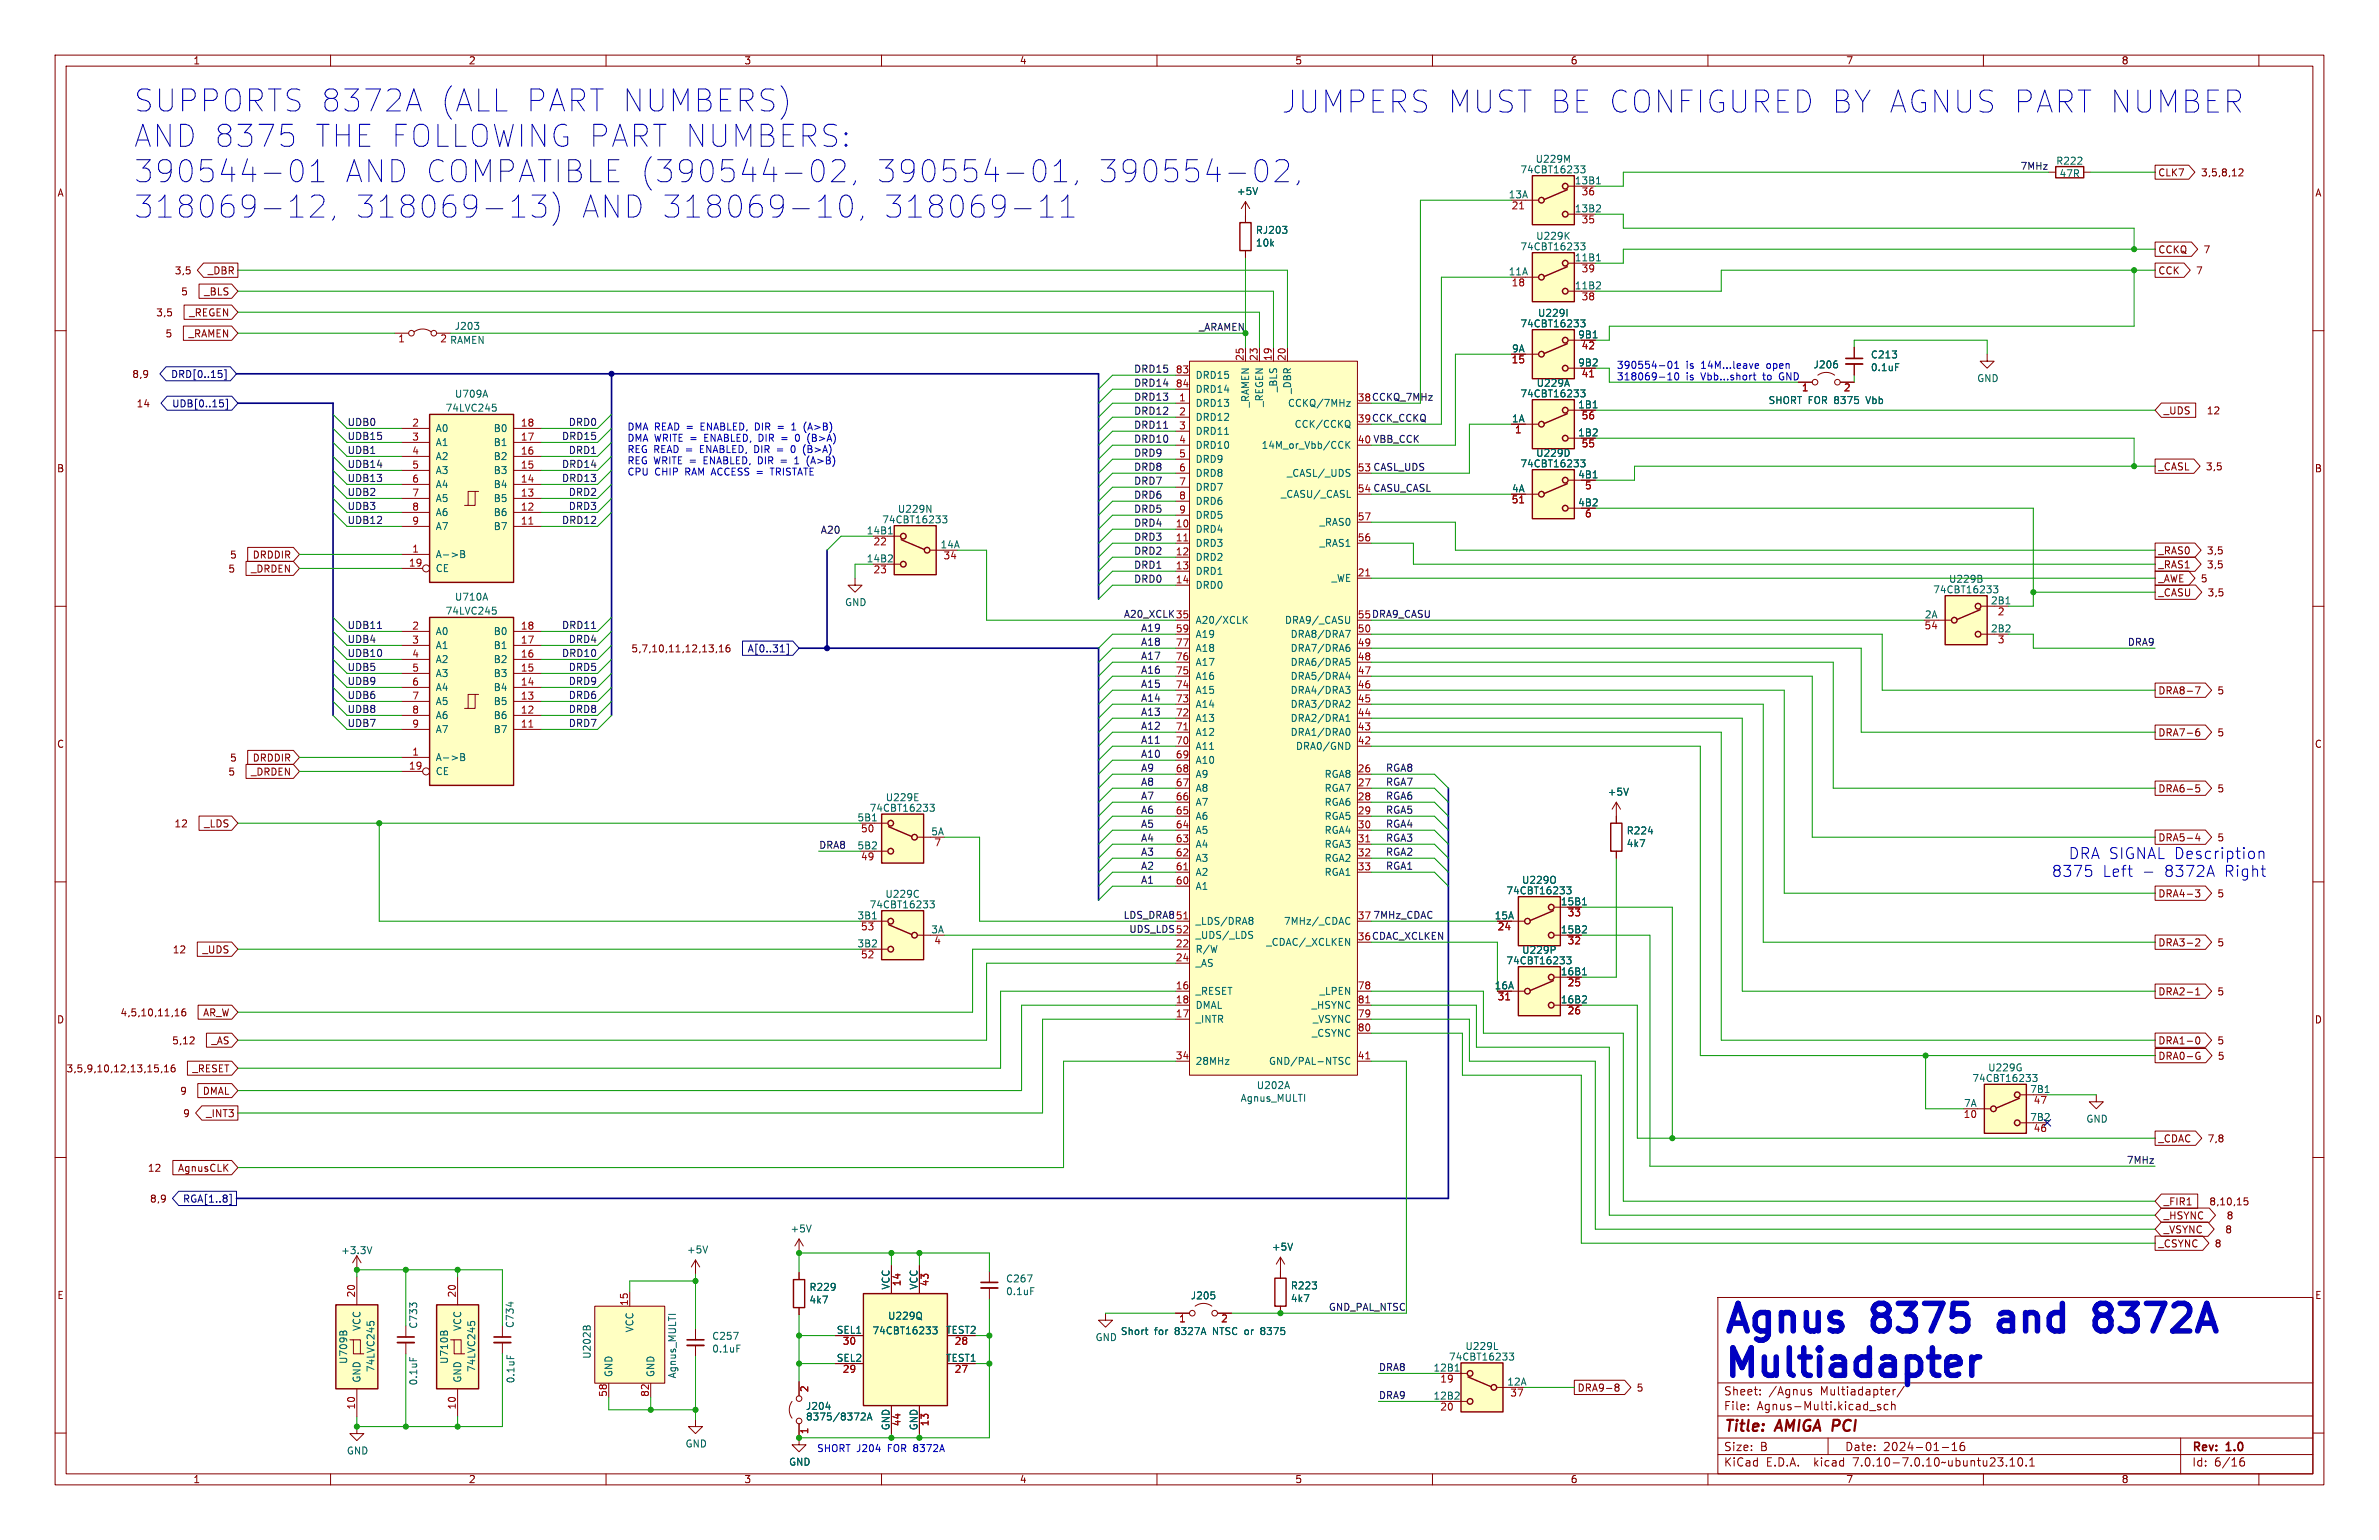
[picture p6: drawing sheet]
<svg xmlns="http://www.w3.org/2000/svg" width="432mm" height="279mm" viewBox="0 0 432 279" stroke-linecap="round" stroke-linejoin="round" font-family="sans-serif">
<defs><g id="words">
<g font-size="7" fill="#0000c2">
<text x="312.7" y="242.1">Agnus</text>
<text x="340.4" y="242.1">8375</text>
<text x="365.3" y="242.1">and</text>
<text x="384.7" y="242.1">8372A</text>
<text x="312.7" y="250.2">Multiadapter</text>
</g>
<g font-size="5.6" fill="#0000c2">
<text x="24.1" y="20.6">SUPPORTS 8372A</text>
<text x="79.1" y="20.6">(ALL PART NUMBERS)</text>
<text x="232.4" y="20.8">JUMPERS MUST BE CONFIGURED BY AGNUS PART NUMBER</text>
<text x="24.1" y="27">AND 8375</text>
<text x="56.3" y="27">THE FOLLOWING PART NUMBERS:</text>
<text x="24.1" y="33.5">390544-01</text>
<text x="62.1" y="33.5">AND COMPATIBLE (390544-02,</text>
<text x="157.6" y="33.5">390554-01,</text>
<text x="197.5" y="33.5">390554-02,</text>
<text x="24.1" y="39.9">318069-12,</text>
<text x="64" y="39.9">318069-13)</text>
<text x="104.7" y="39.9">AND 318069-10,</text>
<text x="158.9" y="39.9">318069-11</text>
</g>
<g font-size="2.8" fill="#0000c2">
<text x="372.4" y="159.3">8375</text>
<text x="375.5" y="156">DRA SIGNAL Description</text>
<text x="381.7" y="159.3">Left</text>
<text x="393" y="159.3">8372A</text>
<text x="403.9" y="159.3">Right</text>
</g>
<g font-size="2.8" fill="#840000">
<text x="312.8" y="260.3">Title:</text>
<text x="322.5" y="260.3">AMIGA PCI</text>
</g>
<g font-size="2.1" fill="#840000">
<text x="312.8" y="256.1">File:</text>
<text x="312.8" y="253.4">Sheet:</text>
<text x="318.9" y="256.1">Agnus-Multi.kicad_sch</text>
<text x="321" y="253.4">/Agnus</text>
<text x="330.5" y="253.4">Multiadapter/</text>
<text x="312.8" y="263.5">Size:</text>
<text x="319.5" y="263.5">B</text>
<text x="334.8" y="263.5">Date:</text>
<text x="341.8" y="263.5">2024-01-16</text>
<text x="397.8" y="263.7">Rev:</text>
<text x="404.2" y="263.7">1.0</text>
<text x="312.8" y="266.3">KiCad</text>
<text x="320.5" y="266.3">E.D.A.</text>
<text x="329.4" y="266.3">kicad</text>
<text x="336.6" y="266.3">7.0.10-7.0.10~ubuntu23.10.1</text>
<text x="397.8" y="266.3">Id:</text>
<text x="401.9" y="266.3">6/16</text>
</g>
<g font-size="1.8" fill="#840000">
<text x="35" y="11.9">1</text>
<text x="85" y="11.9">2</text>
<text x="135" y="11.9">3</text>
<text x="185" y="11.9">4</text>
<text x="235" y="11.9">5</text>
<text x="285" y="11.9">6</text>
<text x="335" y="11.9">7</text>
<text x="385" y="11.9">8</text>
<text x="10.3" y="35.9">A</text>
<text x="391.6" y="32.2">CLK7</text>
<text x="399.4" y="32.2">3,5,8,12</text>
<text x="420.1" y="35.9">A</text>
<text x="391.6" y="46.2">CCKQ</text>
<text x="399.9" y="46.2">7</text>
<text x="31.6" y="50">3,5</text>
<text x="32.8" y="53.8">5</text>
<text x="37" y="53.8">_BLS</text>
<text x="37.6" y="50">_DBR</text>
<text x="391.6" y="50">CCK</text>
<text x="398.5" y="50">7</text>
<text x="28.3" y="57.6">3,5</text>
<text x="34.2" y="57.6">_REGEN</text>
<text x="29.9" y="61.4">5</text>
<text x="34.1" y="61.4">_RAMEN</text>
<text x="23.9" y="68.8">8,9</text>
<text x="24.7" y="74.1">14</text>
<text x="392.6" y="75.4">_UDS</text>
<text x="400.5" y="75.4">12</text>
<text x="10.3" y="85.9">B</text>
<text x="391.6" y="85.6">_CASL</text>
<text x="400.3" y="85.5">3,5</text>
<text x="420.1" y="85.9">B</text>
<text x="41.7" y="101.5">5</text>
<text x="45.8" y="101.5">DRDDIR</text>
<text x="391.6" y="100.8">_RAS0</text>
<text x="400.5" y="100.8">3,5</text>
<text x="41.4" y="104.1">5</text>
<text x="45.5" y="104.1">_DRDEN</text>
<text x="391.6" y="103.3">_RAS1</text>
<text x="391.6" y="105.9">_AWE</text>
<text x="399.4" y="105.9">5</text>
<text x="400.5" y="103.3">3,5</text>
<text x="391.6" y="108.4">_CASU</text>
<text x="400.6" y="108.4">3,5</text>
<text x="114.5" y="118.6">5,7,10,11,12,13,16</text>
<text x="391.6" y="126.2">DRA8-7</text>
<text x="402.4" y="126.2">5</text>
<text x="10.3" y="135.9">C</text>
<text x="391.6" y="133.8">DRA7-6</text>
<text x="402.4" y="133.8">5</text>
<text x="420.1" y="135.9">C</text>
<text x="41.4" y="140.9">5</text>
<text x="41.7" y="138.4">5</text>
<text x="45.5" y="140.9">_DRDEN</text>
<text x="45.8" y="138.4">DRDDIR</text>
<text x="391.6" y="144">DRA6-5</text>
<text x="402.4" y="144">5</text>
<text x="31.6" y="150.3">12</text>
<text x="37" y="150.3">_LDS</text>
<text x="391.6" y="152.9">DRA5-4</text>
<text x="402.4" y="152.8">5</text>
<text x="391.6" y="163">DRA4-3</text>
<text x="402.4" y="163">5</text>
<text x="31.3" y="173.2">12</text>
<text x="36.7" y="173.2">_UDS</text>
<text x="391.6" y="171.9">DRA3-2</text>
<text x="402.4" y="171.9">5</text>
<text x="10.3" y="185.9">D</text>
<text x="21.8" y="184.6">4,5,10,11,16</text>
<text x="36.8" y="184.6">AR_W</text>
<text x="391.6" y="180.8">DRA2-1</text>
<text x="402.4" y="180.8">5</text>
<text x="420.1" y="185.9">D</text>
<text x="31.1" y="189.7">5,12</text>
<text x="38.3" y="189.7">_AS</text>
<text x="391.6" y="189.7">DRA1-0</text>
<text x="402.4" y="189.7">5</text>
<text x="12" y="194.8">3,5,9,10,12,13,15,16</text>
<text x="34.8" y="194.8">_RESET</text>
<text x="391.6" y="192.5">DRA0-G</text>
<text x="402.4" y="192.5">5</text>
<text x="32.6" y="198.8">9</text>
<text x="33.1" y="202.9">9</text>
<text x="36.7" y="198.8">DMAL</text>
<text x="37.3" y="202.9">_INT3</text>
<text x="391.6" y="207.5">_CDAC</text>
<text x="400.6" y="207.5">7,8</text>
<text x="26.7" y="212.8">12</text>
<text x="32.2" y="212.8">AgnusCLK</text>
<text x="27.1" y="218.4">8,9</text>
<text x="392.6" y="221.4">_HSYNC</text>
<text x="392.6" y="218.9">_FIR1</text>
<text x="400.9" y="218.9">8,10,15</text>
<text x="404.1" y="221.4">8</text>
<text x="391.6" y="226.5">_CSYNC</text>
<text x="392.6" y="224">_VSYNC</text>
<text x="401.9" y="226.5">8</text>
<text x="403.8" y="224">8</text>
<text x="10.3" y="235.9">E</text>
<text x="420.1" y="235.9">E</text>
<text x="286.2" y="252.7">DRA9-8</text>
<text x="297" y="252.7">5</text>
<text x="35" y="269.3">1</text>
<text x="85" y="269.3">2</text>
<text x="135" y="269.3">3</text>
<text x="185" y="269.3">4</text>
<text x="235" y="269.3">5</text>
<text x="285" y="269.3">6</text>
<text x="335" y="269.3">7</text>
<text x="385" y="269.3">8</text>
</g>
<g font-size="1.8" fill="#006464">
<text x="278.6" y="29.7">U229M</text>
<text x="224.4" y="35.6">+5V</text>
<text x="275.9" y="31.7">74CBT16233</text>
<text x="285.7" y="33.5">13B1</text>
<text x="373.1" y="30.1">R222</text>
<text x="373.7" y="32.4">47R</text>
<text x="273.7" y="36.1">13A</text>
<text x="285.7" y="38.6">13B2</text>
<text x="227.8" y="42.6">RJ203</text>
<text x="227.8" y="44.9">10k</text>
<text x="275.9" y="45.6">74CBT16233</text>
<text x="278.7" y="43.7">U229K</text>
<text x="285.7" y="47.5">11B1</text>
<text x="273.7" y="50">11A</text>
<text x="285.7" y="52.6">11B2</text>
<text x="275.9" y="59.6">74CBT16233</text>
<text x="279.1" y="57.7">U229I</text>
<text x="79.8" y="62.4">2 RAMEN</text>
<text x="82.4" y="60">J203</text>
<text x="274.3" y="64">9A</text>
<text x="286.3" y="61.5">9B1</text>
<text x="339.5" y="65.2">C213</text>
<text x="216.9" y="68.9">DRD15</text>
<text x="216.9" y="71.5">DRD14</text>
<text x="232" y="71.2" transform="rotate(-90 232 71.2)">_BLS</text>
<text x="234.5" y="71.5" transform="rotate(-90 234.5 71.5)">_DBR</text>
<text x="278.8" y="70.4">U229A</text>
<text x="286.3" y="66.5">9B2</text>
<text x="329.1" y="67">J206</text>
<text x="339.5" y="67.5">0.1uF</text>
<text x="358.8" y="69.5">GND</text>
<text x="80.8" y="74.9">74LVC245</text>
<text x="82.5" y="72.3">U709A</text>
<text x="216.9" y="74">DRD13</text>
<text x="216.9" y="76.6">DRD12</text>
<text x="226.9" y="74" transform="rotate(-90 226.9 74)">_RAMEN</text>
<text x="229.5" y="73.9" transform="rotate(-90 229.5 73.9)">_REGEN</text>
<text x="233.7" y="74">CCKQ/7MHz</text>
<text x="234.9" y="77.8">CCK/CCKQ</text>
<text x="274.3" y="76.7">1A</text>
<text x="275.9" y="72.3">74CBT16233</text>
<text x="286.3" y="74.2">1B1</text>
<text x="320.9" y="73.5">SHORT FOR 8375</text>
<text x="339.1" y="73.5">Vbb</text>
<text x="79" y="78.6">A0</text>
<text x="79" y="81.1">A1</text>
<text x="79" y="83.7">A2</text>
<text x="89.5" y="83.7">B2</text>
<text x="89.5" y="81.1">B1</text>
<text x="89.5" y="78.6">B0</text>
<text x="216.9" y="79.1">DRD11</text>
<text x="216.9" y="81.6">DRD10</text>
<text x="228.9" y="81.6">14M_or_Vbb/CCK</text>
<text x="278.7" y="83.1">U229D</text>
<text x="286.3" y="79.2">1B2</text>
<text x="79" y="86.2">A3</text>
<text x="79" y="88.7">A4</text>
<text x="89.5" y="88.7">B4</text>
<text x="89.5" y="86.2">B3</text>
<text x="216.9" y="84.2">DRD9</text>
<text x="216.9" y="86.7">DRD8</text>
<text x="216.9" y="89.3">DRD7</text>
<text x="233.5" y="86.7">_CASL/_UDS</text>
<text x="274.3" y="89.4">4A</text>
<text x="275.9" y="85">74CBT16233</text>
<text x="286.3" y="86.9">4B1</text>
<text x="79" y="91.3">A5</text>
<text x="79" y="93.8">A6</text>
<text x="89.5" y="93.8">B6</text>
<text x="89.5" y="91.3">B5</text>
<text x="160" y="95.2">74CBT16233</text>
<text x="162.9" y="93.2">U229N</text>
<text x="216.9" y="91.8">DRD6</text>
<text x="216.9" y="94.3">DRD5</text>
<text x="232.4" y="90.5">_CASU/_CASL</text>
<text x="239.4" y="95.6">_RAS0</text>
<text x="286.3" y="91.9">4B2</text>
<text x="79" y="101.4">A-&gt;B</text>
<text x="79" y="96.4">A7</text>
<text x="89.5" y="96.4">B7</text>
<text x="157.2" y="97">14B1</text>
<text x="170.6" y="99.6">14A</text>
<text x="216.9" y="96.9">DRD4</text>
<text x="216.9" y="99.4">DRD3</text>
<text x="216.9" y="102">DRD2</text>
<text x="239.4" y="99.4">_RAS1</text>
<text x="79" y="104">CE</text>
<text x="157.2" y="102.1">14B2</text>
<text x="216.9" y="104.5">DRD1</text>
<text x="216.9" y="107">DRD0</text>
<text x="241.6" y="105.8">_WE</text>
<text x="350.8" y="107.9">74CBT16233</text>
<text x="353.7" y="105.9">U229B</text>
<text x="80.8" y="111.7">74LVC245</text>
<text x="82.5" y="109.2">U710A</text>
<text x="153.3" y="110.2">GND</text>
<text x="216.9" y="113.4">A20/XCLK</text>
<text x="233.1" y="113.4">DRA9/_CASU</text>
<text x="349.3" y="112.3">2A</text>
<text x="361.3" y="109.7">2B1</text>
<text x="79" y="115.4">A0</text>
<text x="79" y="118">A1</text>
<text x="89.5" y="118">B1</text>
<text x="89.5" y="115.4">B0</text>
<text x="216.9" y="115.9">A19</text>
<text x="216.9" y="118.5">A18</text>
<text x="234.2" y="118.5">DRA7/DRA6</text>
<text x="234.2" y="115.9">DRA8/DRA7</text>
<text x="361.3" y="114.8">2B2</text>
<text x="79" y="120.5">A2</text>
<text x="79" y="123">A3</text>
<text x="79" y="125.6">A4</text>
<text x="89.5" y="125.6">B4</text>
<text x="89.5" y="123">B3</text>
<text x="89.5" y="120.5">B2</text>
<text x="216.9" y="123.5">A16</text>
<text x="216.9" y="121">A17</text>
<text x="234.2" y="123.5">DRA5/DRA4</text>
<text x="234.2" y="121">DRA6/DRA5</text>
<text x="79" y="128.1">A5</text>
<text x="79" y="130.7">A6</text>
<text x="89.5" y="130.7">B6</text>
<text x="89.5" y="128.1">B5</text>
<text x="216.9" y="131.2">A13</text>
<text x="216.9" y="128.6">A14</text>
<text x="216.9" y="126.1">A15</text>
<text x="234.2" y="131.2">DRA2/DRA1</text>
<text x="234.2" y="128.6">DRA3/DRA2</text>
<text x="234.2" y="126.1">DRA4/DRA3</text>
<text x="79" y="133.2">A7</text>
<text x="89.5" y="133.2">B7</text>
<text x="216.9" y="136.2">A11</text>
<text x="216.9" y="133.7">A12</text>
<text x="234.2" y="133.7">DRA1/DRA0</text>
<text x="235.1" y="136.2">DRA0/GND</text>
<text x="79" y="138.3">A-&gt;B</text>
<text x="79" y="140.8">CE</text>
<text x="216.9" y="143.9">A8</text>
<text x="216.9" y="141.3">A9</text>
<text x="216.9" y="138.8">A10</text>
<text x="240.3" y="141.3">RGA8</text>
<text x="240.3" y="143.9">RGA7</text>
<text x="155.5" y="149.1">5B1</text>
<text x="157.7" y="147.5">74CBT16233</text>
<text x="160.7" y="145.6">U229E</text>
<text x="216.9" y="148.9">A6</text>
<text x="216.9" y="146.4">A7</text>
<text x="240.3" y="146.4">RGA6</text>
<text x="240.3" y="148.9">RGA5</text>
<text x="291.7" y="144.6">+5V</text>
<text x="155.5" y="154.2">5B2</text>
<text x="168.9" y="151.6">5A</text>
<text x="216.9" y="154">A4</text>
<text x="216.9" y="151.5">A5</text>
<text x="240.3" y="151.5">RGA4</text>
<text x="240.3" y="154">RGA3</text>
<text x="295.2" y="151.6">R224</text>
<text x="295.2" y="153.9">4k7</text>
<text x="216.9" y="161.6">A1</text>
<text x="216.9" y="159.1">A2</text>
<text x="216.9" y="156.6">A3</text>
<text x="240.3" y="156.6">RGA2</text>
<text x="240.3" y="159.1">RGA1</text>
<text x="276.2" y="160.5">U229O</text>
<text x="155.5" y="166.9">3B1</text>
<text x="157.7" y="165">74CBT16233</text>
<text x="160.6" y="163.1">U229C</text>
<text x="216.9" y="168">_LDS/DRA8</text>
<text x="232.9" y="168">7MHz/_CDAC</text>
<text x="271.2" y="166.9">15A</text>
<text x="273.3" y="162.5">74CBT16233</text>
<text x="283.2" y="164.3">15B1</text>
<text x="155.5" y="172">3B2</text>
<text x="168.9" y="169.4">3A</text>
<text x="216.9" y="173.1">R/W</text>
<text x="216.9" y="170.5">_UDS/_LDS</text>
<text x="229.7" y="171.8">_CDAC/_XCLKEN</text>
<text x="276.2" y="173.2">U229P</text>
<text x="283.2" y="169.4">15B2</text>
<text x="216.9" y="175.6">_AS</text>
<text x="271.2" y="179.6">16A</text>
<text x="273.3" y="175.2">74CBT16233</text>
<text x="283.2" y="177">16B1</text>
<text x="216.9" y="180.7">_RESET</text>
<text x="216.9" y="185.8">_INTR</text>
<text x="216.9" y="183.2">DMAL</text>
<text x="238" y="183.2">_HSYNC</text>
<text x="238.2" y="185.8">_VSYNC</text>
<text x="239.4" y="180.7">_LPEN</text>
<text x="283.2" y="182.1">16B2</text>
<text x="238" y="188.3">_CSYNC</text>
<text x="216.9" y="193.4">28MHz</text>
<text x="228" y="197.8">U202A</text>
<text x="230.2" y="193.4">GND/PAL-NTSC</text>
<text x="357.9" y="196.5">74CBT16233</text>
<text x="360.8" y="194.6">U229G</text>
<text x="225.1" y="200.1">Agnus_MULTI</text>
<text x="356.4" y="200.9">7A</text>
<text x="368.4" y="203.5">7B2</text>
<text x="368.4" y="198.4">7B1</text>
<text x="378.6" y="203.9">GND</text>
<text x="61.8" y="227.7">+3.3V</text>
<text x="124.6" y="227.6">+5V</text>
<text x="143.4" y="223.8">+5V</text>
<text x="230.8" y="227.1">+5V</text>
<text x="182.5" y="232.9">C267</text>
<text x="146.8" y="234.4">R229</text>
<text x="146.8" y="236.7">4k7</text>
<text x="161.1" y="239.6">U229Q</text>
<text x="161.5" y="234.1" transform="rotate(-90 161.5 234.1)">VCC</text>
<text x="166.6" y="234.1" transform="rotate(-90 166.6 234.1)">VCC</text>
<text x="182.5" y="235.2">0.1uF</text>
<text x="216" y="235.9">J205</text>
<text x="234.2" y="234.1">R223</text>
<text x="234.2" y="236.4">4k7</text>
<text x="65.6" y="241.6" transform="rotate(-90 65.6 241.6)">VCC</text>
<text x="75.9" y="241.2" transform="rotate(-90 75.9 241.2)">C733</text>
<text x="83.9" y="241.6" transform="rotate(-90 83.9 241.6)">VCC</text>
<text x="93.4" y="241" transform="rotate(-90 93.4 241)">C734</text>
<text x="115.2" y="241.8" transform="rotate(-90 115.2 241.8)">VCC</text>
<text x="129.2" y="243.3">C257</text>
<text x="129.2" y="245.6">0.1uF</text>
<text x="151.8" y="242.1">SEL1</text>
<text x="158.2" y="242.3">74CBT16233</text>
<text x="171.6" y="242.1">TEST2</text>
<text x="198.8" y="243.5">GND</text>
<text x="203.3" y="242.4">Short</text>
<text x="209.5" y="242.4">for</text>
<text x="213.4" y="242.4">8327A</text>
<text x="220.5" y="242.4">NTSC or</text>
<text x="229.5" y="242.4">8375</text>
<text x="265.9" y="245.1">U229L</text>
<text x="63.2" y="247.6" transform="rotate(-90 63.2 247.6)">U709B</text>
<text x="65.6" y="251" transform="rotate(-90 65.6 251)">GND</text>
<text x="68.2" y="249" transform="rotate(-90 68.2 249)">74LVC245</text>
<text x="75.9" y="251.5" transform="rotate(-90 75.9 251.5)">0.1uF</text>
<text x="81.5" y="247.6" transform="rotate(-90 81.5 247.6)">U710B</text>
<text x="83.9" y="251" transform="rotate(-90 83.9 251)">GND</text>
<text x="86.5" y="249" transform="rotate(-90 86.5 249)">74LVC245</text>
<text x="93.6" y="251.1" transform="rotate(-90 93.6 251.1)">0.1uF</text>
<text x="107.4" y="246.6" transform="rotate(-90 107.4 246.6)">U202B</text>
<text x="111.4" y="249.9" transform="rotate(-90 111.4 249.9)">GND</text>
<text x="119" y="249.9" transform="rotate(-90 119 249.9)">GND</text>
<text x="122.9" y="250.2" transform="rotate(-90 122.9 250.2)">Agnus_MULTI</text>
<text x="151.8" y="247.1">SEL2</text>
<text x="171.6" y="247.1">TEST1</text>
<text x="260.1" y="248.9">12B1</text>
<text x="262.9" y="247">74CBT16233</text>
<text x="273.5" y="251.5">12A</text>
<text x="146.2" y="256">J204</text>
<text x="146.2" y="257.9">8375/8372A</text>
<text x="260.1" y="254">12B2</text>
<text x="124.3" y="262.8">GND</text>
<text x="161.5" y="259.6" transform="rotate(-90 161.5 259.6)">GND</text>
<text x="166.6" y="259.6" transform="rotate(-90 166.6 259.6)">GND</text>
<text x="62.9" y="264.1">GND</text>
<text x="143.1" y="266.1">GND</text>
</g>
<g font-size="1.8" fill="#a90000">
<text x="287" y="35.8">36</text>
<text x="274.3" y="38.3">21</text>
<text x="287" y="40.8">35</text>
<text x="274.3" y="52.3">18</text>
<text x="287" y="49.7">39</text>
<text x="287" y="54.8">38</text>
<text x="72.2" y="62.4">1</text>
<text x="225.8" y="65.6" transform="rotate(-90 225.8 65.6)">25</text>
<text x="228.3" y="65.6" transform="rotate(-90 228.3 65.6)">23</text>
<text x="230.9" y="65.6" transform="rotate(-90 230.9 65.6)">19</text>
<text x="233.4" y="65.6" transform="rotate(-90 233.4 65.6)">20</text>
<text x="287" y="63.7">42</text>
<text x="213.3" y="67.8">83</text>
<text x="213.3" y="70.4">84</text>
<text x="274.3" y="66.2">15</text>
<text x="287" y="68.8">41</text>
<text x="327" y="71.3">1</text>
<text x="334.6" y="71.3">2</text>
<text x="74.7" y="77.5">2</text>
<text x="94.4" y="77.5">18</text>
<text x="213.9" y="72.9">1</text>
<text x="213.9" y="75.4">2</text>
<text x="213.9" y="78">3</text>
<text x="287" y="76.4">56</text>
<text x="74.7" y="80">3</text>
<text x="74.7" y="82.5">4</text>
<text x="94.4" y="82.5">16</text>
<text x="94.4" y="80">17</text>
<text x="213.9" y="80.5">4</text>
<text x="213.9" y="83.1">5</text>
<text x="274.9" y="78.9">1</text>
<text x="287" y="81.5">55</text>
<text x="74.7" y="85.1">5</text>
<text x="74.7" y="87.6">6</text>
<text x="94.4" y="87.6">14</text>
<text x="94.4" y="85.1">15</text>
<text x="213.9" y="85.6">6</text>
<text x="213.9" y="88.1">7</text>
<text x="287.6" y="89.1">5</text>
<text x="74.7" y="90.2">7</text>
<text x="74.7" y="92.7">8</text>
<text x="74.7" y="95.2">9</text>
<text x="94.4" y="95.2">11</text>
<text x="94.4" y="92.7">12</text>
<text x="94.4" y="90.2">13</text>
<text x="213.3" y="95.8">10</text>
<text x="213.9" y="90.7">8</text>
<text x="213.9" y="93.2">9</text>
<text x="246.3" y="94.5">57</text>
<text x="274.3" y="91.6">51</text>
<text x="287.6" y="94.2">6</text>
<text x="74.7" y="100.3">1</text>
<text x="158.5" y="99.3">22</text>
<text x="171.2" y="101.8">34</text>
<text x="213.3" y="98.3">11</text>
<text x="213.3" y="100.8">12</text>
<text x="246.3" y="98.3">56</text>
<text x="74.1" y="102.9">19</text>
<text x="158.5" y="104.3">23</text>
<text x="213.3" y="103.4">13</text>
<text x="213.3" y="105.9">14</text>
<text x="246.3" y="104.6">21</text>
<text x="362.5" y="112">2</text>
<text x="74.7" y="114.3">2</text>
<text x="74.7" y="116.8">3</text>
<text x="74.7" y="119.4">4</text>
<text x="94.4" y="119.4">16</text>
<text x="94.4" y="116.8">17</text>
<text x="94.4" y="114.3">18</text>
<text x="213.3" y="114.8">59</text>
<text x="213.3" y="119.9">76</text>
<text x="213.3" y="117.3">77</text>
<text x="246.3" y="119.9">48</text>
<text x="246.3" y="117.3">49</text>
<text x="246.3" y="114.8">50</text>
<text x="349.2" y="114.5">54</text>
<text x="362.5" y="117">3</text>
<text x="74.7" y="121.9">5</text>
<text x="74.7" y="124.5">6</text>
<text x="94.4" y="124.5">14</text>
<text x="94.4" y="121.9">15</text>
<text x="213.3" y="125">74</text>
<text x="213.3" y="122.4">75</text>
<text x="246.3" y="125">46</text>
<text x="246.3" y="122.4">47</text>
<text x="74.7" y="127">7</text>
<text x="74.7" y="129.5">8</text>
<text x="94.4" y="129.5">12</text>
<text x="94.4" y="127">13</text>
<text x="213.3" y="130">72</text>
<text x="213.3" y="127.5">73</text>
<text x="246.3" y="130">44</text>
<text x="246.3" y="127.5">45</text>
<text x="74.7" y="137.2">1</text>
<text x="74.7" y="132.1">9</text>
<text x="94.4" y="132.1">11</text>
<text x="213.3" y="137.7">69</text>
<text x="213.3" y="135.1">70</text>
<text x="213.3" y="132.6">71</text>
<text x="246.3" y="135.1">42</text>
<text x="246.3" y="132.6">43</text>
<text x="74.1" y="139.7">19</text>
<text x="213.3" y="142.7">67</text>
<text x="213.3" y="140.2">68</text>
<text x="246.3" y="140.2">26</text>
<text x="246.3" y="142.7">27</text>
<text x="213.3" y="147.8">65</text>
<text x="213.3" y="145.3">66</text>
<text x="246.3" y="145.3">28</text>
<text x="246.3" y="147.8">29</text>
<text x="156.2" y="151.3">50</text>
<text x="169.5" y="153.9">7</text>
<text x="213.3" y="155.4">62</text>
<text x="213.3" y="152.9">63</text>
<text x="213.3" y="150.4">64</text>
<text x="246.3" y="150.4">30</text>
<text x="246.3" y="152.9">31</text>
<text x="246.3" y="155.4">32</text>
<text x="156.2" y="156.4">49</text>
<text x="213.3" y="160.5">60</text>
<text x="213.3" y="158">61</text>
<text x="246.3" y="158">33</text>
<text x="246.3" y="166.9">37</text>
<text x="284.4" y="166.6">33</text>
<text x="156.2" y="169.1">53</text>
<text x="169.5" y="171.7">4</text>
<text x="213.3" y="172">22</text>
<text x="271.7" y="169.1">24</text>
<text x="284.4" y="171.7">32</text>
<text x="156.2" y="174.2">52</text>
<text x="213.3" y="179.6">16</text>
<text x="213.3" y="174.5">24</text>
<text x="246.3" y="179.6">78</text>
<text x="284.4" y="179.3">25</text>
<text x="213.3" y="184.7">17</text>
<text x="213.3" y="182.1">18</text>
<text x="246.3" y="184.7">79</text>
<text x="246.3" y="182.1">81</text>
<text x="271.7" y="181.8">31</text>
<text x="284.4" y="184.4">26</text>
<text x="246.3" y="187.2">80</text>
<text x="213.3" y="192.3">34</text>
<text x="246.3" y="192.3">41</text>
<text x="356.3" y="203.1">10</text>
<text x="369" y="200.6">47</text>
<text x="369" y="205.7">46</text>
<text x="163.8" y="233.5" transform="rotate(-90 163.8 233.5)">14</text>
<text x="168.9" y="233.5" transform="rotate(-90 168.9 233.5)">43</text>
<text x="64.5" y="235.5" transform="rotate(-90 64.5 235.5)">20</text>
<text x="82.8" y="235.5" transform="rotate(-90 82.8 235.5)">20</text>
<text x="114" y="237" transform="rotate(-90 114 237)">15</text>
<text x="152.9" y="244.3">30</text>
<text x="173.2" y="244.3">28</text>
<text x="213.9" y="240.2">1</text>
<text x="221.5" y="240.2">2</text>
<text x="152.9" y="249.4">29</text>
<text x="173.2" y="249.4">27</text>
<text x="261.3" y="251.2">19</text>
<text x="64.5" y="255.8" transform="rotate(-90 64.5 255.8)">10</text>
<text x="82.8" y="255.8" transform="rotate(-90 82.8 255.8)">10</text>
<text x="110.2" y="253.5" transform="rotate(-90 110.2 253.5)">58</text>
<text x="117.9" y="253.5" transform="rotate(-90 117.9 253.5)">82</text>
<text x="147" y="252.7" transform="rotate(-90 147 252.7)">2</text>
<text x="261.3" y="256.2">20</text>
<text x="274" y="253.7">37</text>
<text x="147" y="260.3" transform="rotate(-90 147 260.3)">1</text>
<text x="163.8" y="258.9" transform="rotate(-90 163.8 258.9)">44</text>
<text x="168.9" y="258.9" transform="rotate(-90 168.9 258.9)">13</text>
</g>
<g font-size="1.8" fill="#0f0f0f">
<text x="366.6" y="30.9">7MHz</text>
<text x="205.7" y="70.3">DRD14</text>
<text x="205.7" y="67.7">DRD15</text>
<text x="63" y="77.4">UDB0</text>
<text x="103.1" y="77.4">DRD0</text>
<text x="205.7" y="72.8">DRD13</text>
<text x="205.7" y="75.3">DRD12</text>
<text x="205.7" y="77.9">DRD11</text>
<text x="246.3" y="72.9">38 CCKQ_7MHz</text>
<text x="246.3" y="76.7">39 CCK_CCKQ</text>
<text x="63" y="82.4">UDB1</text>
<text x="63" y="79.9">UDB15</text>
<text x="101.9" y="79.9">DRD15</text>
<text x="103.1" y="82.4">DRD1</text>
<text x="205.7" y="83">DRD9</text>
<text x="205.7" y="80.4">DRD10</text>
<text x="246.3" y="80.5">40 VBB_CCK</text>
<text x="63" y="85">UDB14</text>
<text x="63" y="87.5">UDB13</text>
<text x="101.9" y="85">DRD14</text>
<text x="101.9" y="87.5">DRD13</text>
<text x="205.7" y="88">DRD7</text>
<text x="205.7" y="85.5">DRD8</text>
<text x="246.3" y="85.6">53 CASL_UDS</text>
<text x="246.3" y="89.4">54 CASU_CASL</text>
<text x="63" y="90.1">UDB2</text>
<text x="63" y="95.1">UDB12</text>
<text x="63" y="92.6">UDB3</text>
<text x="101.9" y="95.1">DRD12</text>
<text x="103.1" y="92.6">DRD3</text>
<text x="103.1" y="90.1">DRD2</text>
<text x="205.7" y="90.6">DRD6</text>
<text x="205.7" y="95.7">DRD4</text>
<text x="205.7" y="93.1">DRD5</text>
<text x="148.9" y="96.9">A20</text>
<text x="205.7" y="100.7">DRD2</text>
<text x="205.7" y="98.2">DRD3</text>
<text x="205.7" y="103.3">DRD1</text>
<text x="205.7" y="105.8">DRD0</text>
<text x="203.9" y="112.2">A20_XCLK 35</text>
<text x="246.3" y="112.3">55 DRA9_CASU</text>
<text x="63" y="114.2">UDB11</text>
<text x="63" y="116.7">UDB4</text>
<text x="63" y="119.3">UDB10</text>
<text x="101.9" y="119.3">DRD10</text>
<text x="101.9" y="114.2">DRD11</text>
<text x="103.1" y="116.7">DRD4</text>
<text x="207" y="117.2">A18</text>
<text x="207" y="119.8">A17</text>
<text x="207" y="114.7">A19</text>
<text x="386.1" y="117.3">DRA9</text>
<text x="63" y="124.4">UDB9</text>
<text x="63" y="121.8">UDB5</text>
<text x="103.1" y="124.4">DRD9</text>
<text x="103.1" y="121.8">DRD5</text>
<text x="207" y="124.9">A15</text>
<text x="207" y="122.3">A16</text>
<text x="63" y="126.9">UDB6</text>
<text x="63" y="132">UDB7</text>
<text x="63" y="129.4">UDB8</text>
<text x="103.1" y="126.9">DRD6</text>
<text x="103.1" y="129.4">DRD8</text>
<text x="103.1" y="132">DRD7</text>
<text x="207" y="129.9">A13</text>
<text x="207" y="127.4">A14</text>
<text x="207" y="132.5">A12</text>
<text x="207" y="137.6">A10</text>
<text x="207" y="135">A11</text>
<text x="207" y="142.6">A8</text>
<text x="207" y="140.1">A9</text>
<text x="251.5" y="142.6">RGA7</text>
<text x="251.5" y="140.1">RGA8</text>
<text x="207" y="145.2">A7</text>
<text x="207" y="147.7">A6</text>
<text x="251.5" y="147.7">RGA5</text>
<text x="251.5" y="145.2">RGA6</text>
<text x="148.6" y="154.1">DRA8</text>
<text x="207" y="155.3">A3</text>
<text x="207" y="150.3">A5</text>
<text x="207" y="152.8">A4</text>
<text x="251.5" y="150.3">RGA4</text>
<text x="251.5" y="152.8">RGA3</text>
<text x="251.5" y="155.3">RGA2</text>
<text x="207" y="157.9">A2</text>
<text x="207" y="160.4">A1</text>
<text x="251.5" y="157.9">RGA1</text>
<text x="203.8" y="166.8">LDS_DRA8</text>
<text x="213.3" y="166.9">51</text>
<text x="249.2" y="166.8">7MHz_CDAC</text>
<text x="204.9" y="169.3">UDS_LDS52</text>
<text x="246.3" y="170.7">36 CDAC_XCLKEN</text>
<text x="385.9" y="211.2">7MHz</text>
<text x="241.1" y="237.9">GND_PAL_NTSC</text>
<text x="250.2" y="248.8">DRA8</text>
<text x="250.2" y="253.9">DRA9</text>
</g>
<text font-size="1.8" fill="#009600" x="217.5" y="60.1">_ARAMEN</text>
<g font-size="1.8" fill="#000084">
<text x="31" y="68.8">DRD[0..15]</text>
<text x="31.1" y="74.1">UDB[0..15]</text>
<text x="135.6" y="118.6">A[0..31]</text>
<text x="33.1" y="218.4">RGA[1..8]</text>
</g>
<g font-size="1.8" fill="#0000c2">
<text x="293.4" y="67">390554-01</text>
<text x="293.4" y="69.1">318069-10</text>
<text x="306" y="67">is</text>
<text x="306" y="69.1">is</text>
<text x="308.9" y="67">14M...leave</text>
<text x="308.9" y="69.1">Vbb...short</text>
<text x="320.3" y="69.1">to</text>
<text x="320.9" y="67">open</text>
<text x="323.4" y="69.1">GND</text>
<text x="113.8" y="78.2">DMA READ =</text>
<text x="113.8" y="80.2">DMA WRITE =</text>
<text x="113.8" y="82.3">REG READ =</text>
<text x="127.3" y="82.3">ENABLED,</text>
<text x="127.5" y="78.2">ENABLED,</text>
<text x="128.1" y="80.2">ENABLED,</text>
<text x="137.4" y="82.3">DIR</text>
<text x="137.5" y="78.2">DIR</text>
<text x="138.2" y="80.2">DIR</text>
<text x="144.5" y="82.3">0</text>
<text x="145.2" y="80.2">0</text>
<text x="146.8" y="82.3">(B&gt;A)</text>
<text x="147" y="78.2">(A&gt;B)</text>
<text x="147.6" y="80.2">(B&gt;A)</text>
<text x="113.8" y="84.3">REG WRITE =</text>
<text x="113.8" y="86.4">CPU</text>
<text x="118.8" y="86.4">CHIP</text>
<text x="124.5" y="86.4">RAM ACCESS =</text>
<text x="128" y="84.3">ENABLED,</text>
<text x="138.1" y="84.3">DIR</text>
<text x="140.6" y="86.4">TRISTATE</text>
<text x="147.5" y="84.3">(A&gt;B)</text>
<text x="148.2" y="263.5">SHORT J204</text>
<text x="161.3" y="263.5">FOR 8372A</text>
</g>
</g></defs>
<g fill="none" stroke="#840000" stroke-width=".18">
<path d="M10 10h411.8v259.4h-411.8zM12 12h407.8v255.4h-407.8zM60 10v2M110 10v2M160 10v2M210 10v2M260 10v2M310 10v2M360 10v2M410 10v2M226.1 36.6v3.8M226.1 36.6l-.8 1.2"/>
<path d="M226.1 36.6l.7 1.2M276.9 36.3h2.2M284.7 38.9h2.3M284.7 33.8h2.3M371.9 31.2h1.2M378.2 31.2h1.3M391.2 30h6.1l1.1 1.2-1.1 1.3h-6.1zM406.4 30.8l.5-.2 .2 .4-.8 .9h.8M10 60h2M33.3 59.2h8.7l1.2 1.3-1.2 1.2h-8.7zM33.4 55.3h8.6l1.2 1.3-1.2 1.3h-8.6zM36.1 51.5h5.9l1.2 1.3-1.2 1.3h-5.9z"/>
<path d="M36.9 47.7h6.3v2.6h-6.3l-1.1-1.3zM226.1 45.5v1.2M276.9 50.3h2.2M284.7 52.8h2.3M284.7 47.8h2.3M391.2 43.9h6.6l1.1 1.3-1.1 1.3h-6.6zM391.2 47.7h5.2l1.1 1.3-1.1 1.3h-5.2zM419.8 60h2M71.6 60.5h2.6M72.9 77.7h5.1M75.2 60.2a2.54 2.54 0 0 1 3 0M79.2 60.5h2.6"/>
<path d="M93.2 77.7h5.1M213.4 73.2h2.5M213.4 75.7h2.5M213.4 78.2h2.5M213.4 68.1h2.5M213.4 70.6h2.5M215.9 65.5h30.5v129.6h-30.5zM226.1 63v2.5M228.6 63v2.5M231.1 63v2.5M233.7 63v2.5M276.9 64.3h2.2"/>
<path d="M276.9 77h2.2M284.7 66.8h2.3M284.7 61.7h2.3M284.7 79.5h2.3M284.7 74.4h2.3M326.4 69.3h2.5M329.9 68.1a2.54 2.54 0 0 1 3.1 0M334 69.3h2.5M336.5 63v2M336.5 66v2.1M360.7 64.3v1.2h1.2l-1.2 1.3-1.3-1.3h1.3M392.3 73.1h6.2v2.6h-6.2l-1.1-1.3z"/>
<path d="M45 99.3h8.2l1.2 1.3-1.2 1.3h-8.2zM72.9 95.5h5.1M72.9 93h5.1M72.9 90.4h5.1M72.9 87.9h5.1M72.9 85.3h5.1M72.9 82.8h5.1M72.9 80.3h5.1M86.2 89.2h-1.2v2.5M86.9 89.2h-.7v2.5h-1.9M93.2 95.5h5.1M93.2 93h5.1"/>
<path d="M93.2 90.4h5.1M93.2 87.9h5.1M93.2 85.3h5.1M93.2 82.8h5.1M93.2 80.3h5.1M161 97.3h2.3M168.9 99.8h2.3M213.4 96h2.5M213.4 98.6h2.5M213.4 80.8h2.5M213.4 83.3h2.5M213.4 85.9h2.5"/>
<path d="M213.4 88.4h2.5M213.4 90.9h2.5M213.4 93.5h2.5M246.4 98.6h2.5M246.4 94.7h2.5M276.9 89.7h2.2M284.7 92.2h2.3M284.7 87.1h2.3M391.2 98.5h7.2l1.1 1.3-1.1 1.3h-7.2zM391.2 83.3h7l1.1 1.3-1.1 1.3h-7zM10 110h2M44.7 101.9h8.5l1.2 1.2-1.2 1.3h-8.5z"/>
<path d="M72.9 100.6h5.1M72.9 103.1h3.8M72.9 119.6h5.1M72.9 117.1h5.1M72.9 114.6h5.1M93.2 119.6h5.1M93.2 117.1h5.1M93.2 114.6h5.1M130.1 118.2l-.1 .3M130.6 118.3h.7M130.6 117.4l.3-.4v1.3M132.4 117l-.4 .1a.86 .86 0 0 0 0 1.2l.4-.1 .1-.5-.2-.2h-.4l-.1 .2"/>
<path d="M155.2 104.9v1.3h1.3l-1.3 1.2-1.3-1.2h1.3M161 102.4h2.3M213.4 101.1h2.5M213.4 103.6h2.5M213.4 106.2h2.5M213.4 112.5h2.5M213.4 117.6h2.5M213.4 115.1h2.5M246.4 104.9h2.5M246.4 117.6h2.5M246.4 115.1h2.5M351.8 112.5h2.3"/>
<path d="M359.7 110h2.2M359.7 115.1h2.2M391.2 101.1h7.2l1.1 1.3-1.1 1.3h-7.2zM391.2 103.6h6.1l1.1 1.3-1.1 1.3h-6.1zM391.2 106.1h7.3l1.1 1.3-1.1 1.3h-7.3zM419.8 110h2M44.7 138.7h8.5l1.2 1.3-1.2 1.2h-8.5zM45 136.1h8.2l1.2 1.3-1.2 1.3h-8.2zM72.9 137.4h5.1M72.9 132.3h5.1M72.9 129.8h5.1M72.9 127.3h5.1"/>
<path d="M72.9 124.7h5.1M72.9 122.2h5.1M72.9 140h3.8M86.2 126h-1.2v2.5M86.9 126h-.7v2.5h-1.9M93.2 132.3h5.1M93.2 129.8h5.1M93.2 127.3h5.1M93.2 124.7h5.1M93.2 122.2h5.1M213.4 135.4h2.5M213.4 132.8h2.5"/>
<path d="M213.4 130.3h2.5M213.4 127.8h2.5M213.4 125.2h2.5M213.4 122.7h2.5M213.4 120.1h2.5M213.4 137.9h2.5M246.4 135.4h2.5M246.4 132.8h2.5M246.4 130.3h2.5M246.4 127.8h2.5M246.4 125.2h2.5M246.4 122.7h2.5"/>
<path d="M246.4 120.1h2.5M391.2 123.9h9.1l1.1 1.3-1.1 1.3h-9.1zM391.2 131.5h9.1l1.1 1.3-1.1 1.3h-9.1zM398.5 124.6h.8l-.5 1.3M398.6 132.8l.4-.1 .3 .3-.2 .5h-.3l-.2-.1M399.1 132.2l-.3 .1-.2 .2M10 160h2M36.1 148.1h5.9l1.2 1.3-1.2 1.2h-5.9zM158.7 154.4h2.3M158.7 149.4h2.3M166.6 151.9h2.3M213.4 140.5h2.5"/>
<path d="M213.4 143h2.5M213.4 145.5h2.5M213.4 148.1h2.5M213.4 150.6h2.5M213.4 153.2h2.5M213.4 155.7h2.5M213.4 158.2h2.5M246.4 140.5h2.5M246.4 143h2.5M246.4 145.5h2.5M246.4 148.1h2.5M246.4 150.6h2.5"/>
<path d="M246.4 153.2h2.5M246.4 155.7h2.5M246.4 158.2h2.5M293.4 145.5l-.8 1.3M293.4 145.5v3.9M293.4 154.4v1.3M293.4 145.5l.7 1.3M391.2 141.7h9.1l1.1 1.3-1.1 1.3h-9.1zM391.2 150.6h9.1l1.1 1.3-1.1 1.3h-9.1zM398.6 142.4h.6M398.6 142.9h.4l.3 .2-.2 .5h-.5M398.8 151.2l-.3 .9h.8"/>
<path d="M399.1 151.7v.9M419.8 160h2M35.8 170.9h6.2l1.2 1.3-1.2 1.3h-6.2zM158.7 167.1h2.3M158.7 172.2h2.3M166.6 169.7h2.3M213.4 167.1h2.5M213.4 169.7h2.5M213.4 179.8h2.5M213.4 172.2h2.5M213.4 174.8h2.5M213.4 160.8h2.5"/>
<path d="M246.4 167.1h2.5M246.4 179.8h2.5M274.3 167.1h2.3M274.3 179.8h2.3M282.2 169.7h2.3M282.2 164.6h2.3M282.2 177.3h2.3M391.2 178.5h9.1l1.1 1.3-1.1 1.3h-9.1zM391.2 160.8h9.1l1.1 1.3-1.1 1.2h-9.1zM391.2 169.6h9.1l1.1 1.3-1.1 1.3h-9.1zM398.5 161.4h.8l-.5 .5 .4 .2v.5l-.2 .1h-.5M398.5 179.6l.4-.4v1.3"/>
<path d="M398.6 170.4l.4-.1 .3 .4-.8 .9h.8M28.7 193.8v.6M29.4 194.4l-.1 .3M29.9 194.5h.7M29.9 193.6l.3-.4v1.3M31.7 193.2l-.4 .1a.86 .86 0 0 0 0 1.2l.4-.1 .1-.5-.3-.2h-.2l-.2 .2M31.8 184.3h.7M33.6 183l-.4 .1a.85 .85 0 0 0 0 1.2l.5-.1v-.4l-.2-.3-.4 .1-.1 .2M34 192.5h8.1l1.1 1.3-1.1 1.3h-8.1zM35.1 188.2l.1 .2v.3l-.7 .7h.7M35.9 196.6h6.2l1.1 1.3-1.1 1.2h-6.2zM36 182.4h6.1l1.1 1.2-1.1 1.3h-6.1z"/>
<path d="M37.5 187.5h4.6l1.1 1.2-1.1 1.3h-4.6zM213.4 184.9h2.5M213.4 182.4h2.5M213.4 192.5h2.5M246.4 184.9h2.5M246.4 182.4h2.5M246.4 192.5h2.5M246.4 187.5h2.5M282.2 182.4h2.3M366.8 198.6h2.3M380.5 198.6v1.3h1.3l-1.3 1.3-1.3-1.3h1.3M391.2 190.2h9.2l1.1 1.3-1.1 1.3h-9.2z"/>
<path d="M391.2 187.4h9.1l1.1 1.3-1.1 1.3h-9.1zM398.5 180.5h.8M398.6 188.4l.2-.3a.69 .69 0 0 1 .5 .7 .69 .69 0 0 1-.5 .6l-.2-.2M398.8 191h.5M399.1 191.6h.2v.5l-.2 .1-.3-.1M10 210h2M31.4 210.5h10.6l1.2 1.3-1.2 1.3h-10.6zM36.6 200.6h6.6v2.6h-6.6l-1.1-1.3zM358.9 201.2h2.3M366.8 203.7h2.3M391.2 205.2h7.3l1.1 1.3-1.1 1.3h-7.3zM392.3 219.2h8.7l1.1 1.3-1.1 1.3h-8.7l-1.1-1.3z"/>
<path d="M392.3 216.6h6.6v2.6h-6.6l-1.1-1.3zM408 217.3h-.6l-.1 .6 .2-.1 .4 .1 .1 .2v.4l-.2 .1-.5-.1M419.8 210h2M64.8 227.8v2.6M64.8 231.6v5.1M64.8 227.8l-.8 1.3M64.8 227.8l.7 1.3M83.1 231.6v5.1M107.9 237h12.7v14h-12.7zM114.3 234.4v2.6M126.2 228.6v2.5M126.2 228.6l-.7 1.3"/>
<path d="M126.2 228.6l.8 1.3M145 224.8v2.5M145 230.9v1.3M145 237.2v1.3M145 224.8l-.7 1.3M145 224.8l.8 1.3M161.8 229.6v5.1M166.9 229.6v5.1M179.6 230.6v2.1M179.6 233.7v2M200.7 238.3v1.2h1.2l-1.2 1.3-1.3-1.3h1.3M213.4 238.3h2.5"/>
<path d="M216.9 237a2.54 2.54 0 0 1 3.1 0M221 238.3h2.5M232.4 228.1v3.8M232.4 237v1.3M232.4 228.1l-.8 1.3M232.4 228.1l.8 1.3M311.8 235.4h108v32h-108zM391.2 224.3h8.6l1.1 1.3-1.1 1.2h-8.6zM392.3 221.7h8.4l1.2 1.3-1.2 1.3h-8.4l-1.1-1.3zM10 260h2M63.5 243.1h.6v2.5h1.9M64.1 243.1h1.3v2.5"/>
<path d="M64.8 258.8v1.3h1.2l-1.2 1.3-1.3-1.3h1.3M64.8 252v5M73.7 240.5v2.1M73.7 243.6v2M81.8 243.1h.6v2.5h1.9M82.4 243.1h1.3v2.5M83.1 252v5M91.2 240.5v2.1M91.2 243.6v2M110.5 251v2.5M118.1 251v2.5M126.2 257.6v1.2h1.3l-1.3 1.3-1.2-1.3h1.2"/>
<path d="M126.2 241v2.1M126.2 244.1v2M143.8 254.3a2.54 2.54 0 0 0 0 3M145 258.3v3.8h1.3l-1.3 1.3-1.2-1.3h1.2M145 250.7v2.5M151.6 247.4h5.1M151.6 242.3h5.1M161.8 255v5.1M166.9 255v5.1M172 247.4h5M172 242.3h5M263.9 254.3h2.3"/>
<path d="M263.9 249.2h2.3M271.8 251.7h2.3M285.7 250.4h9.2l1.1 1.3-1.1 1.3h-9.2zM293.2 251.5l.2 .2M293.2 251.2l.2-.1 .3 .1 .2 .2-.3 .3M293.4 251.7h.2M293.4 251.7l-.2 .1M293.6 251.7l.3 .2-.1 .4-.2 .1-.4-.1M311.8 256.9h108M311.8 250.9h108M317.3 255.6v.2M317.3 254.9v.1"/>
<path d="M339.3 255.9h1.2M341.3 254.9l-.3-.1-.2 .2v.2l.5 .2v.3h-.5M342.7 254.9l-.4-.1-.3 .3v.4l.1 .2h.6M343.3 254.9l.2-.1 .4 .1 .1 .9M343.3 254.3v1.5M419.8 260h2M60 267.4v2M110 267.4v2M160 267.4v2M210 267.4v2M260 267.4v2M310 267.4v2"/>
<path d="M311.8 263.9h108M311.8 260.9h108M331.8 260.9v3M352.5 262.6h1.2M354.3 263.2h.9M354.3 262.1l.5-.4v1.5M356.5 261.7a.59 .59 0 0 0-.7 .6v.6l.1 .2 .4 .1 .2-.2 .1-.5-.1-.2h-.5l-.2 .2M360 267.4v2M364.2 265.8v.2M364.8 266h.9M364.8 264.9l.5-.4v1.5M366.5 264.6l.1-.1a.8 .8 0 0 1 .5 .7 .8 .8 0 0 1-.5 .8 1 1 0 0 1-.1-1.4z"/>
<path d="M367.8 265.8v.2M368.4 266h.9M368.4 264.9l.4-.4v1.5M395.8 260.9v6.5M406.5 265.3l.3-.2h.5l.1 .2v.4l-.3 .3h-.3l-.3-.3M407.3 264.5a.6 .6 0 0 0-.8 .6M410 267.4v2"/>
<circle cx="74.7" cy="60.5" r=".51"/>
<circle cx="78.7" cy="60.5" r=".51"/>
<circle cx="329.4" cy="69.3" r=".51"/>
<circle cx="333.5" cy="69.3" r=".51"/>
<circle cx="77.3" cy="103.1" r=".63"/>
<circle cx="77.3" cy="140" r=".63"/>
<circle cx="216.4" cy="238.3" r=".51"/>
<circle cx="220.5" cy="238.3" r=".51"/>
<circle cx="145" cy="257.8" r=".51"/>
<circle cx="145" cy="253.7" r=".51"/>
</g>
<g fill="#ffffc2" stroke="#ffffc2" stroke-width=".18">
<path d="M278.1 85.2h7.6v8.9h-7.6z"/>
<path d="M278.1 31.9h7.6v8.9h-7.6z"/>
<path d="M278.1 45.8h7.6v8.9h-7.6z"/>
<path d="M278.1 59.8h7.6v8.9h-7.6z"/>
<path d="M275.6 162.7h7.6v8.9h-7.6z"/>
<path d="M215.9 65.5h30.5v129.6h-30.5z"/>
<path d="M156.7 234.7h15.3v20.3h-15.3z"/>
<path d="M278.1 72.5h7.6v8.9h-7.6z"/>
<path d="M107.9 237h12.7v14h-12.7z"/>
<path d="M61 236.7h7.6v15.3h-7.6z"/>
<path d="M360.2 196.7h7.6v8.9h-7.6z"/>
<path d="M162.3 95.4h7.6v8.9h-7.6z"/>
<path d="M160 147.7h7.6v8.9h-7.6z"/>
<path d="M160 165.2h7.6v8.9h-7.6z"/>
<path d="M265.2 247.3h7.6v8.9h-7.6z"/>
<path d="M353.1 108.1h7.6v8.9h-7.6z"/>
<path d="M78 75.2h15.2v30.5h-15.2z"/>
<path d="M275.6 175.4h7.6v8.9h-7.6z"/>
<path d="M78 112h15.2v30.5h-15.2z"/>
<path d="M79.2 236.7h7.7v15.3h-7.7z"/>
</g>
<g fill="none" stroke="#840000" stroke-width=".25">
<path d="M278.1 31.9h7.6v8.9h-7.6zM284.5 34.4l-4.2 1.8M373.1 30.2h5.1v2.1h-5.1zM225 40.4h2.1v5.1h-2.1zM278.1 45.8h7.6v8.9h-7.6zM278.1 59.8h7.6v8.9h-7.6zM284.5 48.4l-4.2 1.8M78 75.2h15.2v30.5h-15.2zM278.1 72.5h7.6v8.9h-7.6zM284.5 62.4l-4.2 1.7M284.5 75.1l-4.2 1.7M162.3 95.4h7.6v8.9h-7.6z"/>
<path d="M163.6 97.9l4.2 1.8M278.1 85.2h7.6v8.9h-7.6zM284.5 87.8l-4.2 1.7M78 112h15.2v30.5h-15.2zM353.1 108.1h7.6v8.9h-7.6zM359.4 110.6l-4.2 1.8M160 147.7h7.6v8.9h-7.6zM161.3 150l4.2 1.8M292.4 149.4h2v5h-2zM160 165.2h7.6v8.9h-7.6zM161.3 167.8l4.2 1.7M275.6 162.7h7.6v8.9h-7.6z"/>
<path d="M275.6 175.4h7.6v8.9h-7.6zM281.9 165.2l-4.2 1.8M281.9 177.9l-4.2 1.8M360.2 196.7h7.6v8.9h-7.6zM366.5 199.3l-4.2 1.7M61 236.7h7.6v15.3h-7.6zM79.2 236.7h7.7v15.3h-7.7zM144 232.2h2v5h-2zM156.7 234.7h15.3v20.3h-15.3zM231.4 231.9h2v5.1h-2zM265.2 247.3h7.6v8.9h-7.6zM266.4 249.8l4.2 1.8"/>
<circle cx="279.8" cy="36.3" r=".51"/>
<circle cx="284.1" cy="33.8" r=".51"/>
<circle cx="284.1" cy="38.9" r=".51"/>
<circle cx="279.8" cy="50.3" r=".51"/>
<circle cx="284.1" cy="52.8" r=".51"/>
<circle cx="284.1" cy="47.8" r=".51"/>
<circle cx="279.8" cy="64.3" r=".51"/>
<circle cx="279.8" cy="77" r=".51"/>
<circle cx="284.1" cy="66.8" r=".51"/>
<circle cx="284.1" cy="74.4" r=".51"/>
<circle cx="284.1" cy="61.7" r=".51"/>
<circle cx="284.1" cy="79.5" r=".51"/>
<circle cx="164" cy="97.3" r=".51"/>
<circle cx="168.3" cy="99.8" r=".51"/>
<circle cx="279.8" cy="89.7" r=".51"/>
<circle cx="284.1" cy="87.1" r=".51"/>
<circle cx="284.1" cy="92.2" r=".51"/>
<circle cx="164" cy="102.4" r=".51"/>
<circle cx="354.7" cy="112.5" r=".51"/>
<circle cx="359" cy="110" r=".51"/>
<circle cx="359" cy="115.1" r=".51"/>
<circle cx="161.7" cy="154.4" r=".51"/>
<circle cx="161.7" cy="149.4" r=".51"/>
<circle cx="166" cy="151.9" r=".51"/>
<circle cx="161.7" cy="167.1" r=".51"/>
<circle cx="161.7" cy="172.2" r=".51"/>
<circle cx="166" cy="169.7" r=".51"/>
<circle cx="277.2" cy="179.8" r=".51"/>
<circle cx="277.2" cy="167.1" r=".51"/>
<circle cx="281.6" cy="164.6" r=".51"/>
<circle cx="281.6" cy="177.3" r=".51"/>
<circle cx="281.6" cy="169.7" r=".51"/>
<circle cx="281.6" cy="182.4" r=".51"/>
<circle cx="366.1" cy="198.6" r=".51"/>
<circle cx="361.8" cy="201.2" r=".51"/>
<circle cx="366.1" cy="203.7" r=".51"/>
<circle cx="266.8" cy="254.3" r=".51"/>
<circle cx="266.8" cy="249.2" r=".51"/>
<circle cx="271.1" cy="251.7" r=".51"/>
</g>
<g fill="none" stroke="#006464" stroke-width=".18">
<path d="M228.3 34l-.5 1.3M284.4 29.1l.4-.9v1.2M286.9 30.1h.8l-.4 .5 .3 .1v.5l-.2 .2-.5-.2M289.8 33.4h.7M290.4 37.2l.1 .2-.1 .3-.7 .7h.8M86.1 58.5h.8l-.4 .5M86.8 59l.1 .2-.1 .5M232.8 41.1h.8l-.5 .5M233.5 41.7v.5M284.3 42.7l.5 .7M284.4 56.1v1.3M284.8 42.1l-.7 .8"/>
<path d="M286.9 44.1h.8l-.4 .5 .3 .1v.5l-.2 .1-.5-.1M286.9 58h.8l-.4 .5 .3 .1v.6l-.2 .1-.5-.1M289.8 47.3h.7M290.4 51.2l.1 .2-.1 .3-.7 .7h.8M88.1 70.8l.4 1.3M89.4 73.3h.6M89.5 73.8h.3l.3 .3-.1 .4-.5 .1M222.3 78.8h.7M244.4 72.9h.7l-.7 .8h.7M244.7 77.3l.4 .4M244.7 76.3h.1a.81 .81 0 0 1-.1 1.2M284.4 68.8l.4 1.3"/>
<path d="M286.9 70.7h.8l-.4 .5 .3 .1v.6l-.2 .1-.5-.1M289.2 61.3h.7M289.2 74h.7M333.4 66l.1 .2-.1 .5M344.1 66h.6M83.6 99.9h.5l.2 .2-.2 .4 .2 .1 .1 .3-.3 .3h-.5zM161.2 96.9h.8M168.2 91.7l.8 1.2v-1.2M171.1 93.6h.8l-.5 .5 .4 .1v.5l-.2 .2-.5-.2M244.3 80.1v1.3M244.5 80.6l.5 .8M244.5 85.2h.5"/>
<path d="M244.5 90.2h.6M244.8 85.8l.2 .3-.2 .3M245 80.1l-.7 .7M284.8 81.8v.7M286.9 83.4h.8l-.4 .5 .3 .1v.6l-.2 .1-.5-.1M289.2 86.7h.7M83.6 100.5h.5M88.1 107.6l.4 1.3M89.4 110.2h.6M89.5 110.6h.3l.3 .3-.1 .4-.5 .1M161.9 100.7l.1 .2-.1 .3-.7 .7h.8M225.8 112.4l.6 .7"/>
<path d="M226.4 111.8l-.7 .8M244.2 114.4h.9l-.6 1.2M244.4 119.5h.6M244.5 119.9h.3l.2 .3-.1 .5h-.4M244.5 117.4l.4 .1 .1 .1v.5l-.5 .1M244.9 116.9l-.4 .1M245 111.8v1.1l-.2 .1-.3 .1M359.4 105l.3 .2v.3l-.2 .1M359.6 104.4l.1 .2-.1 .3M361.8 106.3h.8l-.4 .5 .4 .1v.5l-.2 .2-.6-.2M364.1 109.6h.7M83.6 136.7h.5l.2 .3-.2 .3 .2 .1 .1 .4-.3 .2h-.5z"/>
<path d="M83.6 137.3h.5M244.2 124.5h.8l-.4 .5 .4 .1v.5l-.2 .2h-.4M244.3 130.9h.7M244.3 130l.4-.4v1.3M244.3 122.8h.8M244.5 127.1h.4l.1 .3-.8 .9h.8M244.6 132.2a.68 .68 0 0 1 .4 .6 .68 .68 0 0 1-.4 .6M244.8 134.8l.2 .4-.2 .7M244.9 122.4v.9M158.4 148.9h.7M166 145.3h.6M166 144h.6"/>
<path d="M168.8 145.9h.8l-.4 .5 .3 .1v.6l-.2 .1-.5-.1M295.6 143l-.5 1.3M299.2 150.9h.8M158.4 166.7h.7M166.6 161.6h.1M166.7 162.7h-.1M168.8 163.4h.8l-.4 .5 .3 .2v.5l-.2 .1-.5-.1M226.9 169.6l.3 .1 .2 .3-.3 .3h-.3M226.9 169h.5M226.9 166.4h.3l.2 .3-.2 .3M226.9 167h.3M227.2 167l.2 .1v.4l-.1 .2h-.4"/>
<path d="M244.2 170.3l.8 1.2v-1.2M244.5 166.5l.3-.1 .2 .2M245 167.6l-.2 .1h-.3M282 171.7l.3 .2-.1 .3-.2 .2M284.4 160.9h.7l-.4 .5 .4 .1v.6l-.2 .1-.5-.1M284.4 173.6h.7l-.4 .5 .4 .1v.6l-.2 .1-.5-.1M287.2 164.2h.8M287.2 176.9h.8M287.8 168l.2 .2-.1 .3-.7 .8h.8M233.6 196.2l.4 1.3M245 192a.6 .6 0 0 0-.8 .4 .6 .6 0 0 0 .6 .7l.2-.1M287.8 180.7l.2 .2-.1 .3-.7 .8h.8"/>
<path d="M368.9 194.9h.8l-.4 .5 .4 .1v.6l-.2 .1-.6-.1M371.2 198.2h.7M66.6 239.8v.6M67.5 226.2l-.4 1.3M84.9 239.8v.6M92.7 236.2v.8M128.4 226.1l-.4 1.2M147.2 222.2l-.4 1.3M167.2 239.4l.1 .1M186.5 231.3h.8l-.5 1.3M187.1 233.6h.6M219.8 234.4h.6"/>
<path d="M220.4 234.9l.1 .2-.1 .5M234.6 225.5l-.4 1.3M61.7 241.7l.2-.2 .3 .2M62.9 241.7l-.1-.2h-.3l-.2 .3M67.1 240.3v-.3l.2-.3 .5 .2 .1 .4M74.4 246.3v.6M80 241.7l.2-.2 .3 .2M81.2 241.7l-.1-.2h-.3l-.2 .3M85.4 240.3v-.3l.2-.3 .5 .2 .1 .4M92 245.9v.6M105.9 240.7l.2-.1 .3 .1M107.1 240.8l-.1-.2-.3-.1-.2 .3"/>
<path d="M133.1 241.7h.9l-.6 1.3M133.7 244h.6M149.9 255.3h.8M156.3 256.5l.5-.1 .3 .3-.8 .9h.8M157.4 257.6l.4-1.2 .5 1.2M157.5 257.3h.6M169.3 240.7h.8l-.4 .5 .3 .1v.6l-.2 .1-.5-.1M207.9 241.3h.4M208.1 242.1h.2M229 240.9l-.2 .2 .2 .2M229 241.5l-.2 .1 .2 .5M264.1 248.8h.7"/>
<path d="M264.7 252.6l.1 .2v.3l-.7 .7h.7M271.3 244.8h.6M273.9 245.5h.8l-.4 .5 .4 .1v.5l-.2 .2-.6-.2"/>
</g>
<g fill="none" stroke="#a90000" stroke-width=".18">
<path d="M275.8 37.9h.8M288.5 68.4h.8M96 95.1h.7M214.9 98.1h.7M275.8 91.2h.8M247.9 104.5h.7M96 131.9h.7M214.9 132.4h.7M214.9 157.8h.7M247.9 152.7h.7M214.9 166.7h.7M247.9 192.1h.7"/>
<path d="M247.9 182h.7M273.3 181.4h.7"/>
</g>
<path d="M335 66h3.1M178.1 233.7h3M72.1 243.6h3.1M89.7 243.6h3M124.7 244.1h3.1" fill="none" stroke="#840000" stroke-width=".33"/>
<path d="M335 65h3.1M178.1 232.7h3M72.1 242.6h3.1M89.7 242.6h3M124.7 243.1h3.1" fill="none" stroke="#840000" stroke-width=".3"/>
<g fill="none" stroke="#000084" stroke-width=".18">
<path d="M30.1 66.5h11.7l1.1 1.3-1.1 1.3h-11.7l-1.1-1.3zM30.3 71.9h11.8l1.1 1.3-1.1 1.2h-11.8l-1.1-1.2zM39.6 67.2h.6M39.9 72.6h.6M40 73h.3l.3 .3-.1 .4-.5 .1M40.2 67.8l.1 .1-.1 .5M40.7 67.1h.3v1.8h-.3M41 72.4h.3v1.8h-.3M134.8 116.3h9.1l1.1 1.3-1.1 1.3h-9.1zM141.6 118.3h.8M142.8 116.9h.3v1.8h-.3M32.4 216.1h10.5v2.6h-10.5l-1.1-1.3z"/>
<path d="M41.7 216.7h.3v1.8h-.3M371 203.1l1.2 1.2M372.2 203.1l-1.2 1.2"/>
</g>
<path d="M211.2 77.7h.7M68.5 114h.8M107.4 114h.7" fill="none" stroke="#0f0f0f" stroke-width=".18"/>
<g fill="none" stroke="#0000c2" stroke-width=".18">
<path d="M74.2 19h1.9M75.1 16.1l1.4 4M142.5 16.7a4.8 4.8 0 0 1 0 3.8M405.3 18.4l1.3 1.9M405.9 16.3a1.08 1.08 0 0 1 .8 1.1 1.08 1.08 0 0 1-.8 1M51.6 24.1h.9l.6 .4 .2 .3v1l-.4 .6-.4 .1h-.9M52.7 39.4h2.3M53.3 29.2a.95 .95 0 0 1 1.5 .5 3.1 3.1 0 0 1-.4 3.1 .95 .95 0 0 1-1.5-.6 3.1 3.1 0 0 1 .4-3zM53.5 36l.4-.6v4M56.5 33h2.3M56.5 30.1l.4-.2 .8-.9v4M56.5 35.8l.6-.4h.9a1.08 1.08 0 0 1 .6 1.7l-2.3 2.3h2.5"/>
<path d="M60.7 39.2l-.4 .8M93 39.4h2.3M94.1 35.4v4M99 35.4l-1.3 1.5a1.08 1.08 0 0 1 1.3 .8v.9l-.3 .6-.4 .2h-1.2l-.5-.4M101.3 36.5a4.6 4.6 0 0 1-.9 4.4M148.2 29a1.46 1.46 0 0 0-.9 1.5 2.12 2.12 0 0 0 .9 2.5 1.02 1.02 0 0 0 1.2-.8 3.1 3.1 0 0 0-.4-3l-.4-.2M148.6 39.4h2.3M148.6 36.5l.4-.2 .8-.9v4M151.6 29l-.5 .4M152.6 29a1.08 1.08 0 0 1 .6 1.7l-2.3 2.3h2.5M152.8 35.8a.95 .95 0 0 1 1-.4 .95 .95 0 0 1 .7 .8 3.1 3.1 0 0 1-.4 3 .95 .95 0 0 1-1.5-.6 3.4 3.4 0 0 1 .2-2.8zM153.5 26.2l.2 .2-.2 .1"/>
<path d="M153.5 26.2l-.1 .2 .1 .1M153.5 24.1v.4M153.5 26.2v.3M153.5 24.1l.2 .2-.2 .2M153.5 24.1l-.1 .2 .1 .2M155.3 32.8l-.4 .7M156.6 39.2l-.4 .8M184.1 37.9h3.1M188.1 29.2a.95 .95 0 0 1 1.5 .5 3.1 3.1 0 0 1-.4 3.1 .95 .95 0 0 1-1.5-.6 3.1 3.1 0 0 1 .4-3zM188.9 39.4h2.2M188.9 36.5l.3-.2 .8-.9v4M191.3 33h2.3"/>
<path d="M191.3 30.1l.4-.2 .8-.9v4M192.7 39.4h2.2M192.7 36.5l.3-.2 .8-.9v4M195.5 32.8l-.4 .7M228.4 29.2a.95 .95 0 0 1 1.5 .5 3.1 3.1 0 0 1-.4 3.1 .95 .95 0 0 1-1.5-.6 3.1 3.1 0 0 1 .4-3zM231.6 29.4l.6-.4h.9a1.08 1.08 0 0 1 .6 1.7l-2.3 2.3h2.5M235.8 32.8l-.4 .7M141.2 77.4h1M141.2 77.7h1M141.9 79.4h1M141.9 79.8h1M143.7 78h.7"/>
<path d="M143.7 77.1l.4-.3v1.2M144.8 78.8a.68 .68 0 0 0-.4 .6 .68 .68 0 0 0 .4 .7M146.3 76.6a1.47 1.47 0 0 0-.1 1.8M302.7 68.9h.8M302.7 68l.4-.4v1.3M302.9 65.6l.1-.1a.69 .69 0 0 1 .5 .7 .69 .69 0 0 1-.5 .6 .86 .86 0 0 1-.1-1.2zM304 66.8h.7M304 65.9l.3-.4v1.3M304.1 67.7l.2-.1a.69 .69 0 0 1 .4 .7 .69 .69 0 0 1-.4 .6 .86 .86 0 0 1-.2-1.2zM318.2 68.1h.5M318.4 67.6v1.1l.3 .2M318.8 66h.3l.1 .3-.6 .1"/>
<path d="M319.1 66.8h-.3M141.1 81.4h1M141.1 81.8h1M141.8 83.5h.9M141.8 83.9h.9M144 80.8a.68 .68 0 0 0-.4 .7 .68 .68 0 0 0 .4 .6M144.3 84.2h.7M144.3 83.2l.3-.3v1.3M145.9 82.2l.3 .4M146.1 80.7l-.2 .3M146.5 83.2v.6l.3 .8M146.7 80.2l.2 .3"/>
<path d="M379.5 157.9l.2 .2v.5l-.2 .3M389.2 158.2h1.5M410 154.4v1.4M410 154.6a.5 .5 0 0 1 .9 .1v1.1"/>
</g>
<path d="M363.1 239.8l-.2 .5v.5l.2 .4M381.2 238.6l-.7 .5-.2 .5v.9l.2 .5 .7 .5h1l.5-.3M381.2 238.6h1M382.2 238.6l.5 .3M382.7 236.7l-.5-.2h-1a1.08 1.08 0 0 0-.9 1 1.08 1.08 0 0 0 .9 1.1M382.7 238.4l-.5 .2M357.9 246.2v3.3M359.3 246.2a1.28 1.28 0 0 0-1.4 .9" fill="none" stroke="#0000c2" stroke-width="1"/>
<path d="M42.9 67.8h156.5v40.9M43.2 73.2h17.3v56.6M111 67.8v62M150.1 99.8v17.8M145 117.6h54.4v45.7M262.9 143v74.4h-220" fill="none" stroke="#000084" stroke-width=".3"/>
<g fill="none" stroke="#009600" stroke-width=".18">
<path d="M274.3 36.3h-16.5v36.9h-8.9M289.6 38.9h5v2.5h92.7v3.8M371.9 31.2h-77.3v2.6h-5M379.5 31.2h11.7M43.2 56.6h185.4v6.4M43.2 52.8h187.9v10.2M43.2 49h190.5v14M226.1 46.7v16.3M274.3 50.3h-12.7v26.7h-12.7M387.3 49v10.2h-95.2v2.5h-2.5M391.2 49h-78.8v3.8h-22.8M391.2 45.2h-96.6v2.6h-5"/>
<path d="M43.2 60.5h28.4M60.5 75.2l2.5 2.5h9.9M60.5 77.7l2.5 2.6h9.9M81.8 60.5h144.3M111 75.2l-2.5 2.5h-10.2M111 77.7l-2.5 2.6h-10.2M213.4 78.2h-11.5l-2.5 2.6M213.4 75.7h-11.5l-2.5 2.5M213.4 73.2h-11.5l-2.5 2.5M213.4 70.6h-11.5l-2.5 2.6M213.4 68.1h-11.5l-2.5 2.5M274.3 77h-7.6v8.9h-17.8"/>
<path d="M274.3 64.3h-10.1v16.5h-15.3M289.6 66.8h2.5v2.5h34.3M289.6 79.5h97.7v5.1M289.6 74.4h101.6M336.5 63v-1.3h24.2v2.6M336.5 68.1v1.2M60.5 90.4l2.5 2.6h9.9M60.5 80.3l2.5 2.5h9.9M60.5 85.3l2.5 2.6h9.9M60.5 82.8l2.5 2.5h9.9M60.5 93l2.5 2.5h9.9M60.5 87.9l2.5 2.5h9.9"/>
<path d="M111 90.4l-2.5 2.6h-10.2M111 80.3l-2.5 2.5h-10.2M111 85.3l-2.5 2.6h-10.2M111 82.8l-2.5 2.5h-10.2M111 93l-2.5 2.5h-10.2M111 87.9l-2.5 2.5h-10.2M158.5 97.3h-5.8l-2.6 2.5M173.7 99.8h5.4v12.7h34.3M213.4 90.9h-11.5l-2.5 2.6M213.4 85.9h-11.5l-2.5 2.5M213.4 83.3h-11.5l-2.5 2.6M213.4 80.8h-11.5l-2.5 2.5"/>
<path d="M213.4 88.4h-11.5l-2.5 2.5M213.4 98.6h-11.5l-2.5 2.5M213.4 93.5h-11.5l-2.5 2.5M213.4 96h-11.5l-2.5 2.6M248.9 98.6h7.6v3.8h134.7M248.9 94.7h15.3v5.1h127M248.9 89.7h25.4M289.6 92.2h79.5v17.8h-4.6M391.2 84.6h-94.5v2.5h-7.1M54.4 100.6h18.5M54.4 103.1h18.5M60.5 112l2.5 2.6h9.9"/>
<path d="M60.5 114.6l2.5 2.5h9.9M60.5 117.1l2.5 2.5h9.9M60.5 119.6l2.5 2.6h9.9M111 112l-2.5 2.6h-10.2M111 114.6l-2.5 2.5h-10.2M111 117.1l-2.5 2.5h-10.2M111 119.6l-2.5 2.6h-10.2M158.5 102.4h-3.3v2.5M213.4 103.6h-11.5l-2.5 2.6M213.4 101.1h-11.5l-2.5 2.5M213.4 115.1h-11.5l-2.5 2.5M213.4 117.6h-11.5l-2.5 2.5"/>
<path d="M213.4 106.2h-11.5l-2.5 2.5M248.9 112.5h100.3M248.9 117.6h88.9v15.2h53.4M248.9 115.1h92.7v10.1h49.6M248.9 104.9h142.3M364.5 115.1h4.6v2.5h22.1M369.1 107.4h22.1M54.4 137.4h18.5M54.4 140h18.5M60.5 127.3l2.5 2.5h9.9M60.5 124.7l2.5 2.6h9.9M60.5 129.8l2.5 2.5h9.9"/>
<path d="M60.5 122.2l2.5 2.5h9.9M111 127.3l-2.5 2.5h-10.2M111 124.7l-2.5 2.6h-10.2M111 129.8l-2.5 2.5h-10.2M111 122.2l-2.5 2.5h-10.2M213.4 130.3h-11.5l-2.5 2.5M213.4 132.8h-11.5l-2.5 2.6M213.4 127.8h-11.5l-2.5 2.5M213.4 125.2h-11.5l-2.5 2.6M213.4 122.7h-11.5l-2.5 2.5M213.4 120.1h-11.5l-2.5 2.6M213.4 135.4h-11.5l-2.5 2.5"/>
<path d="M213.4 137.9h-11.5l-2.5 2.6M248.9 130.3h67.3v49.5h75M248.9 132.8h63.5v55.9h78.8M248.9 127.8h71.1v43.1h71.2M248.9 125.2h74.9v36.9h67.4M248.9 122.7h80v29.2h62.3M248.9 120.1h83.8v22.9h58.5M248.9 135.4h59.7v56.1h82.6M43.2 149.4h113M68.8 149.4v17.7h87.4M148.6 154.4h7.6M171.4 151.9h6.4v15.2h35.6"/>
<path d="M213.4 150.6h-11.5l-2.5 2.6M213.4 155.7h-11.5l-2.5 2.5M213.4 153.2h-11.5l-2.5 2.5M213.4 140.5h-11.5l-2.5 2.5M213.4 158.2h-11.5l-2.5 2.6M213.4 145.5h-11.5l-2.5 2.6M213.4 143h-11.5l-2.5 2.5M213.4 148.1h-11.5l-2.5 2.5M248.9 150.6h11.4l2.6 2.6M248.9 155.7h11.4l2.6 2.5M248.9 153.2h11.4l2.6 2.5M248.9 140.5h11.4l2.6 2.5"/>
<path d="M248.9 158.2h11.4l2.6 2.6M248.9 145.5h11.4l2.6 2.6M248.9 143h11.4l2.6 2.5M248.9 148.1h11.4l2.6 2.5M293.4 155.7v21.6h-6.4M43.2 172.2h113M171.4 169.7h42M213.4 174.8h-34.3v13.9h-135.9M213.4 179.8h-31.8v14h-138.4M213.4 172.2h-36.9v11.4h-133.3M213.4 160.8h-11.5l-2.5 2.5M248.9 179.8h20.3v7.7h25.4v30.4h96.6"/>
<path d="M248.9 167.1h22.9M248.9 170.9h22.9v8.9M287 169.7h12.5v41.9h91.7M287 164.6h16.5v41.9M213.4 182.4h-28v15.5h-142.2M213.4 192.5h-20.4v19.3h-149.8M213.4 184.9h-24.2v17h-146M248.9 192.5h6.4v45.8h-31.8M248.9 184.9h17.8v7.6h22.9v30.5h101.6M248.9 182.4h19.1v7.6h24.1v30.5h99.1M248.9 187.5h16.5v7.6h21.6v30.5h104.2M287 182.4h10.2v24.1h94"/>
<path d="M349.5 191.5v9.7h6.9M371.6 198.6h8.9M64.8 231.6v-1.2h26.4v10.1M73.7 230.4v10.1M83.1 230.4v1.2M126.2 231.1v9.9M126.2 232.4h-11.9v2M145 238.5v12.2M161.8 227.3v2.3M166.9 227.3v2.3M179.6 230.6v-3.3h-34.6v3.6M179.6 235.7v25.2h-34.6"/>
<path d="M200.7 238.3h12.7M73.7 245.6v13.2M83.1 257v1.8M91.2 245.6v13.2h-26.4v-1.8M110.5 253.5v2.3h15.7M118.1 253.5v2.3M126.2 246.1v11.5M145 247.4h6.6M145 242.3h6.6M177 247.4h2.6M177 242.3h2.6M250.2 254.3h11.2"/>
<path d="M250.2 249.2h11.2M276.6 251.7h9.1M161.8 260.1v.8M166.9 260.1v.8"/>
</g>
<g fill="#009600" stroke="#009600" stroke-width=".18">
<circle cx="179.6" cy="242.3" r=".46"/>
<circle cx="232.4" cy="238.3" r=".46"/>
<circle cx="369.1" cy="107.4" r=".46"/>
<circle cx="387.3" cy="84.6" r=".46"/>
<circle cx="387.3" cy="49" r=".46"/>
<circle cx="387.3" cy="45.2" r=".46"/>
<circle cx="349.5" cy="191.5" r=".46"/>
<circle cx="303.5" cy="206.5" r=".46"/>
<circle cx="83.1" cy="230.4" r=".46"/>
<circle cx="68.8" cy="149.4" r=".46"/>
<circle cx="145" cy="227.3" r=".46"/>
<circle cx="161.8" cy="227.3" r=".46"/>
<circle cx="145" cy="260.9" r=".46"/>
<circle cx="145" cy="247.4" r=".46"/>
<circle cx="166.9" cy="260.9" r=".46"/>
<circle cx="126.2" cy="232.4" r=".46"/>
<circle cx="126.2" cy="255.8" r=".46"/>
<circle cx="179.6" cy="247.4" r=".46"/>
<circle cx="161.8" cy="260.9" r=".46"/>
<circle cx="145" cy="242.3" r=".46"/>
<circle cx="118.1" cy="255.8" r=".46"/>
<circle cx="73.7" cy="230.4" r=".46"/>
<circle cx="73.7" cy="258.8" r=".46"/>
<circle cx="83.1" cy="258.8" r=".46"/>
<circle cx="64.8" cy="230.4" r=".46"/>
<circle cx="64.8" cy="258.8" r=".46"/>
<circle cx="166.9" cy="227.3" r=".46"/>
</g>
<g fill="#000084" stroke="#000084" stroke-width=".18">
<circle cx="111" cy="67.8" r=".46"/>
<circle cx="150.1" cy="117.6" r=".46"/>
</g>
<use href="#words"/>
</svg>
